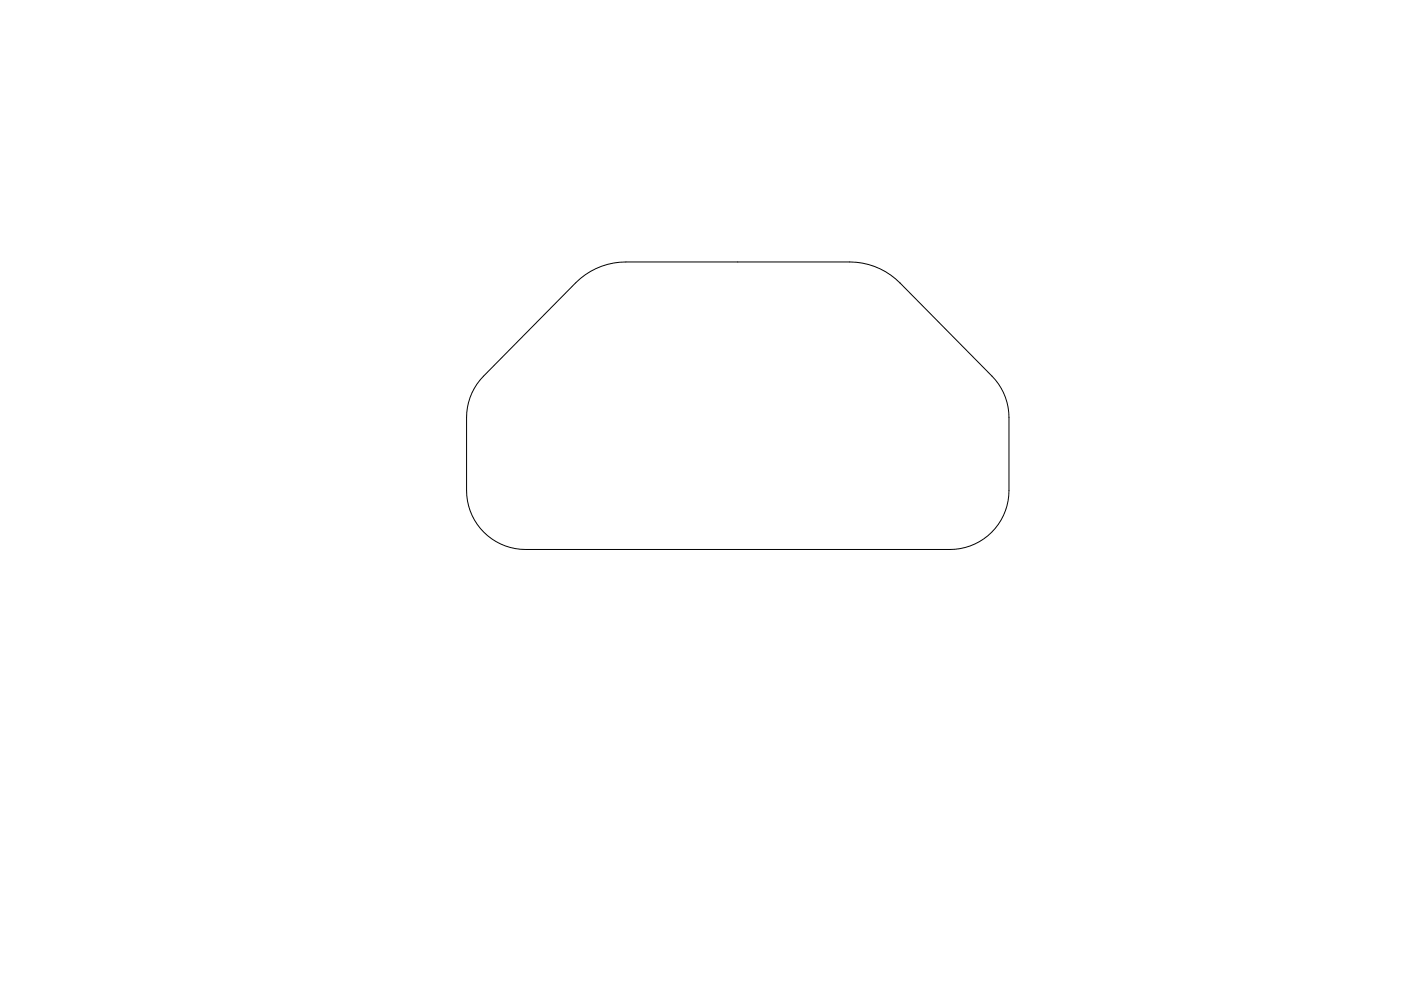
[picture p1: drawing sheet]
<svg xmlns="http://www.w3.org/2000/svg" width="297mm" height="210mm" viewBox="0 0 297 210" stroke-linecap="round" stroke-linejoin="round" font-family="sans-serif">
<path d="M122.1 60a15 15 0 0 1 10.6-4.4h47.4a15 15 0 0 1 10.7 4.4l19.5 19.8a12.5 12.5 0 0 1 3.6 8.8v15.5a12.5 12.5 0 0 1-12.5 12.5h-90a12.5 12.5 0 0 1-12.5-12.5v-15.5a12.5 12.5 0 0 1 3.6-8.8z" fill="none" stroke="#000" stroke-width=".21"/>
</svg>
